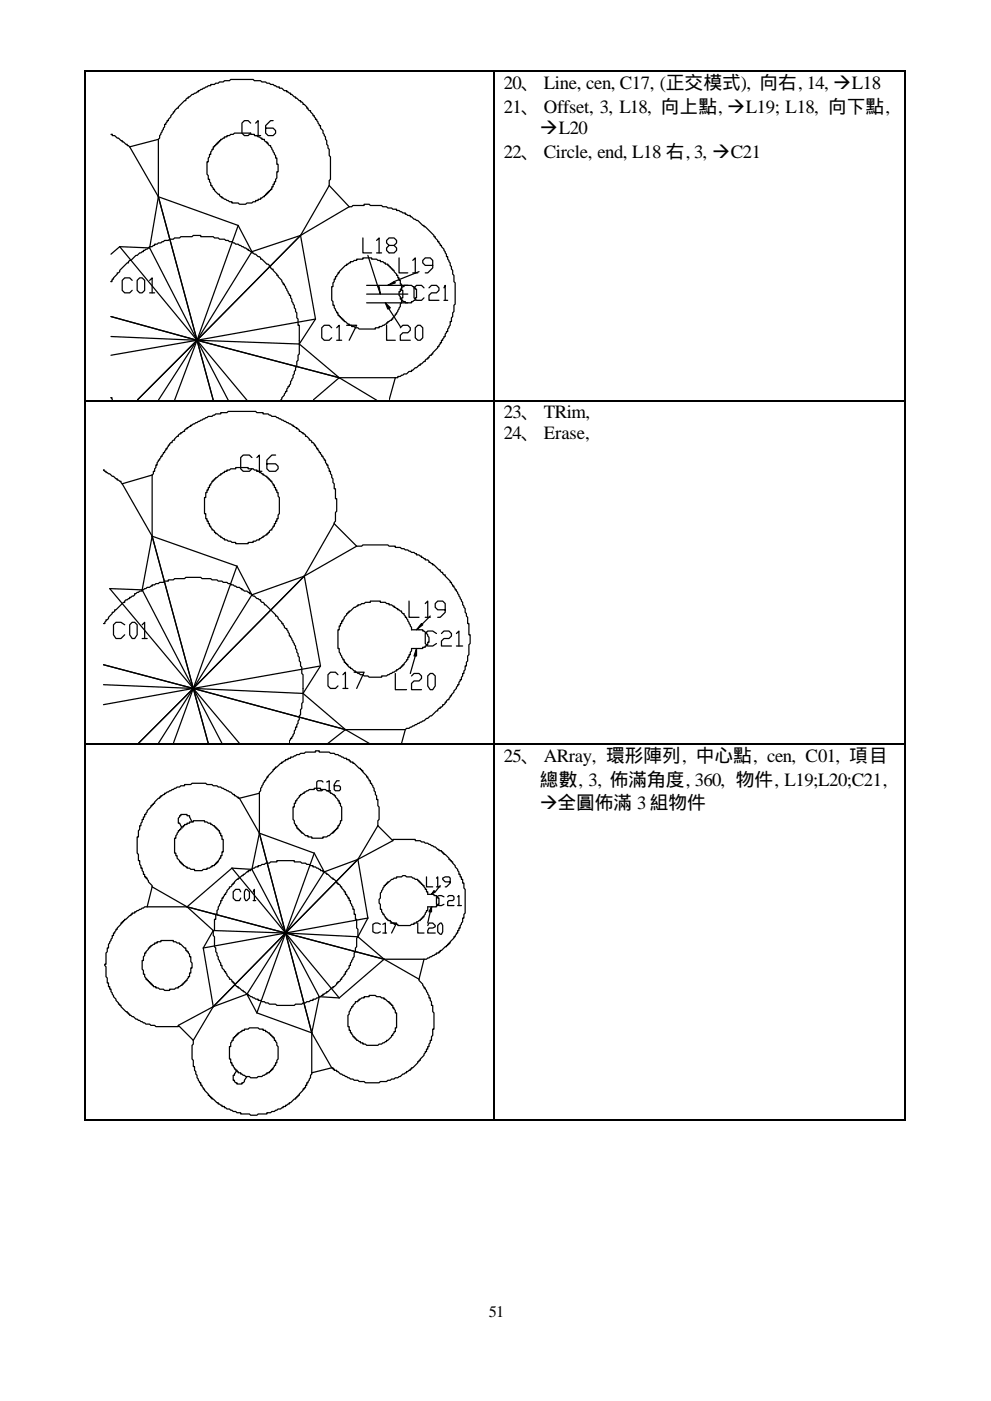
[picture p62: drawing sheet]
<svg xmlns="http://www.w3.org/2000/svg" width="210mm" height="297mm" viewBox="0 0 210 297" stroke-linecap="round" stroke-linejoin="round" font-family="sans-serif">
<defs><g id="words">
<g font-size="4">
<text x="106.9" y="19">20、 Line, cen, C17, (正交模式), 向右, 14, ‡L18</text>
<text x="106.9" y="24">21、 Offset, 3, L18, 向上點, ‡L19; L18, 向下點,</text>
<text x="114.6" y="28.5">‡L20</text>
<text x="106.9" y="33.5">22、 Circle, end, L18 右, 3, ‡C21</text>
<text x="106.9" y="88.5">23、 TRim,</text>
<text x="106.9" y="93">24、 Erase,</text>
<text x="106.9" y="161.6">25、 ARray, 環形陣列, 中心點, cen, C01, 項目</text>
<text x="114.6" y="166.6">總數, 3, 佈滿角度, 360, 物件, L19;L20;C21,</text>
<text x="114.6" y="171.6">‡全圓佈滿 3組物件</text>
</g>
<text font-size="3.4" x="103.7" y="279.3">51</text>
</g></defs>
<g fill="none" stroke="#000" stroke-width=".26">
<path d="M18.1 15.3v69.5M18.3 15.1h86.5M104.9 15.3v69.5M105 15.1h86.8M192 15.3v69.5M23.5 28.5h.3v.3h.5l.6 .5h.2l.6 .5h.2v.3h.3l.5 .5h.3v.3h.3l.2 .2M27.5 31.1l6.1 10.6M33.6 29.5l.3-.2v-.5l.5-.8 .3-.8 .2-.3v-.5h.3l.3-.8h.2v-.3l1.1-1.3v-.3h.2v-.2l.6-.6h.2v-.2l1.4-1.4h.2v-.2l.3-.3h.3v-.3h.2l.5-.5 1.4-.5v-.3l.8-.2 1.3-.8h.5v-.3h.8l.3-.3h.5l.3-.2h.8l.2-.3h1.1l.2-.3h4.8l.3 .3h1.3l.3 .3h.8l.2 .2h.5l.3 .3h.5l.8 .5h.6v.3h.5l.5 .5h.6v.3l.7 .3v.2h.3l.5 .5h.3v.3h.3l.5 .5h.3v.3h.2l.3 .3v.2h.3l.5 .6v.2h.3v.3l.2 .3h.3v.2l.5 .6v.2h.3l.2 .8h.3l.5 1.3h.3v.6l.5 .5v.5l.3 .3v.3l.3 .2v.5l.2 .3v.8l.3 .3v.5l.2 .3v1.3l.3 .2v4.8l-.3 .3v1M33.6 29.5l-6.1 1.6M33.6 29.5v12.2M46.3 30.1h.3v-.3h.2v-.3l.8-.2v-.3h.6v-.2h.5l.2-.3h.6l.2-.3h3.5v.3h.8v.3h.5l.3 .2 .8 .3v.2h.5v.3l.3 .3h.2v.2h.3v.3l.2 .3h.3l.3 .8 .8 1.3v.5h.2v1.3h.3v1.6h-.3v1.3l-.2 .3v.5h-.3v.6h-.3v.5h-.2v.5h-.3v.3h-.3v.3h-.2v.2h-.3v.3h-.2v.3h-.3v.2l-.8 .3v.2h-.5v.3h-.6v.3h-.5l-.3 .2h-1l-.3 .3h-1.3l-.3-.3h-1.3v-.2h-.5l-.8-.6-.8-.2v-.3h-.3l-.2-.2v-.3h-.3l-.8-.8v-.3h-.3l-.2-.8h-.3l-.3-1.3h-.2v-.8l-.3-.2v-2.7h.3v-.8l.2-.3v-.5h.3v-.5l.3-.3v-.2h.2v-.6h.3v-.2h.3v-.3h.2v-.3h.3zM53.2 26.1l-.5-.5h-.8l-.6 .5v2.1l.6 .6h.8l.5-.6"/>
<path d="M54.2 26.1l.6-.5v3.2M54.2 28.8h1.1M57.9 25.6h-.5l-1 1v1.6l.5 .6h1l.6-.6v-.5l-.6-.5h-1.5M69.8 39.3l-6 10.6M69.8 39.3l4.3 4.5M23.5 59.7l.3-.3v-.2h.3v-.3l.8-.8v-.2h.2l.3-.3v-.3l1.6-1.6h.3v-.2l.2-.3h.3l1-1h.3l.5-.6 .8-.2v-.3l.8-.3 .5-.5h.6l.2-.3h.3v-.2l1.3-.3 .8-.5h.8l.3-.3h.8l.2-.3h1.1l.3-.2h2.3l.3-.3h1.6v.3h2.6l.3 .2h.8l.3 .3h1l.3 .3 1.3 .2 .8 .6h.5l1.4 .8 .8 .2v.3l.7 .3v.2h.3l1.1 .8h.2l.3 .3v.2h.3l1 1.1h.3l.2 .3v.2h.3v.3l.3 .3h.2v.2l.8 .8v.3h.3v.2l.8 .8 .3 .8h.2v.3l.3 .3 .8 1.8h.2l.3 1.3 .5 .8v.6l.3 .2v.6l.3 .2v1.1l.2 .2v1.4h.3v6.1l-.3 .2v1.1l-.2 .2v1.1l-.3 .3-.3 1.3-.2 .3v.5l-.6 .8v.5l-.2 .3v.2h-.3v.3l-.2 .3v.5h-.3l-.3 .8-.8 1M23.5 59.7h.1M25.4 52.3l16.4 19.8M25.4 52.3l-1.9 1.6M25.4 52.3l6.3 .3M28 59.4l-.5-.5h-1l-.6 .5v2.2l.6 .5h1l.5-.5M29.1 59.4l.5-.5h.6l.5 .5v2.2l-.5 .5h-.6l-.5-.5z"/>
<path d="M31.7 59.4l.6-.5v3.2M31.7 52.6l10.1 19.5M33.6 41.7l11.6 43.1M33.6 41.7l16.9 6.1M33.6 41.7l-1.9 10.9M50.5 47.8l-8.7 24.3M50.5 47.8l2.9 5.6M53.4 53.4l-11.6 18.7M63.8 49.9l-22 22.2M63.8 49.9l-10.4 3.5M63.8 49.9l3.1 17.7M71.7 57.9h.3v-.3l1.3-1.3h.3v-.3l.7-.3v-.2l1.4-.3v-.3h1.3v-.2h1.8v.2h1.1l.3 .3h.5v.3h.5l.3 .2h.3v.3h.5v.3h.2v.2h.3v.3h.3v.3h.2v.2h.3v.3l.5 .5v.3h.3v.5h.3v.5h.2v.8h.3v1.4h.3v1.5h-.3v1.1l-.3 .3v.5l-.2 .3-.6 1.3h-.2v.3l-.6 .5v.2h-.2v.3l-.8 .3v.2h-.3v.3l-.8 .3-.2 .2h-.6v.3h-.8v.3h-3.4l-.3-.3-1.3-.3v-.2h-.5v-.3h-.3l-.5-.5h-.3v-.3h-.2v-.3h-.3v-.2h-.3v-.3h-.2v-.2h-.3v-.6h-.3v-.2l-.5-.8v-.6h-.3v-.8l-.2-.2v-2.9h.2v-.8l.3-.3v-.5h.3v-.6h.2z"/>
<path d="M74.1 43.8h.5l.3-.2h2.4v-.3h1l.3 .3h2.4l.2 .2h.8l.3 .3h.8l.2 .3h.8v.2h.6l.8 .6h.5v.2h.3l.2 .3h.5v.2h.3l.5 .6 .8 .2 1.1 1.1h.3v.3h.2l1.9 1.8v.3h.2v.2l.6 .6v.2h.2l.3 .8h.3v.3l.5 .5v.3l.5 .8v.5h.3v.5l.5 .8 .3 1.4 .2 .2v.8l.3 .3v1.3l.3 .3v4.5l-.3 .2v1.4l-.3 .2v.8l-.2 .3v.8h-.3v.8l-.5 .8v.5h-.3v.3l-.2 .2v.5h-.3l-.3 .8h-.2v.6h-.3l-.3 .8h-.2v.2l-1.1 1.1v.3h-.3v.2h-.2l-.3 .3v.2h-.2v.3h-.3l-.3 .3v.2h-.2l-.6 .6h-.2v.2h-.3l-1.3 1.1h-.3v.3h-.5l-.5 .5h-.6l-.8 .5h-.5v.3h-.5M74.1 43.8l-10.3 6.1M77 50.4v3.2h1.8M78.1 54.2l2.1 6.6M79.9 51l.5-.6v3.2M79.9 53.6h1.1M82.5 52l-.5-.5v-.5l.5-.6h1.1l.5 .6v.5l-.5 .5h-1.1l-.5 .6v.5l.5 .5h1.1l.5-.5v-.5l-.5-.6M84.7 54.7v3.2h1.8M87.6 55.2l.5-.5v3.2M87.6 57.9h1M88.9 57.6l-5.3 2.1M91.8 56.3h-1.6l-.5-.6v-.5l.5-.5h1.1l.5 .5v1.6l-1 1.1h-.6"/>
<path d="M23.5 67.1l18.3 5M23.5 71.3l18.3 .8M31.7 62.1h1.1M41.8 72.1l-12.7 12.7M41.8 72.1l-18.3 3.2M41.8 72.1l-4.8 12.7M41.8 72.1l-8.2 12.7M41.8 72.1l30.2 8M41.8 72.1l10.6 12.7M41.8 72.1l6.6 12.7M41.8 72.1l21.7 .8M63.5 72.9l8.5 7.2"/>
<path d="M66.9 67.6l-25.1 4.5M66.9 67.6l-3.4 5.3M70.4 69.5l-.6-.5h-1l-.5 .5v2.1l.5 .5h1l.6-.5M71.4 69.5l.6-.5v3.1M71.4 72.1h1.1M73.6 69h2.1l-1.6 3.1M77.8 62.4h8.7M77.8 64.2h8.7M77.8 60.5h8.7M80.2 60.8h.2l.3 1.6zM81.8 64.2l1 1.1-.5 .2zM82 69v3.1h1.9"/>
<path d="M82.3 60.5l1.3-.8 .3 .3zM82.5 65.5l2.4 3.7M84.9 61.3h.3v-.3l.3-.2h.2v-.3h1.6l.3 .3h.2v.2h.3v.3h.3v1.8h-.3v.6l-.8 .2v.3h-1.3v-.3h-.5v-.2h-.3v-.3h-.3v-.5l-.2-.3v-.8h.2zM84.9 69.5l.6-.5h1l.5 .5v.5l-.5 .6h-1l-.6 .5v1h2.1M88.1 69.5l.5-.5h.6l.5 .5v2.1l-.5 .5h-.6l-.5-.5zM90 61l-.6-.5h-1l-.6 .5v2.1l.6 .6h1l.6-.6M91 61l.5-.5h1.1l.5 .5v.6l-.5 .5h-1.1l-.5 .5v1.1h2.1M94.2 61l.3-.5v3.2M94.2 63.7h.8M18.1 85.1v72.5M18.3 85h86.5M22 99.7l.2 .2h.3v.3l.8 .3 .5 .5h.3l.5 .5h.3v.3l.8 .2v.3l.2 .3"/>
<path d="M22 99.7h.1M23.5 84.3h.1M23.5 84.3l.3 .3v.2M53.4 97l-.5-.5h-1.3l-.5 .5v2.4l.5 .5h1.3l.5-.5M54.5 97l.5-.5v3.4M54.5 99.9h1.1M58.5 96.5h-.8l-1.1 1v1.9l.5 .5h1.4l.5-.5v-.5l-.5-.6h-1.9M72 80.1l-5.6 4.7M72 80.1l7.9 4.7M72 80.1h11.9M83.9 80.1l-1.4 4.7M104.9 85.1v72.5"/>
<path d="M105 85h86.8M192 85.1v72.5M25.9 102.6l6.4 11.1M32.3 100.7l.2-.2v-.6h.3v-.5l.3-.3v-.5h.2v-.5l.3-.3v-.3h.3l.2-.8h.3l.3-.7h.2l.3-.8h.3l.2-.8h.3v-.3l.2-.3h.3v-.2l.3-.3h.2v-.3l.6-.5h.2v-.2l.3-.3h.3v-.3l.8-.2v-.3l.2-.3h.3v-.2h.3l.2-.3h.3v-.3h.2l1.9-1h.3l.8-.6h.2l.3-.2h.8l.8-.5h1v-.3h1.4l.2-.3h5.8l.3 .3h1.3v.3h1.1l.8 .5h.8l.2 .2 1.9 .8 1.3 .8h.3v.3l.8 .3v.2h.2l.3 .3v.3l.8 .2v.3h.3l.2 .3v.2h.3l.5 .5v.3h.3l.2 .3v.2h.3l.3 .3v.3h.2v.2l.3 .3v.3h.3l.2 .8h.3l.3 .7h.2l.3 .8h.3v.6l.2 .2v.3h.3l.2 1.3h.3v.6l.3 .2v.5l.2 .3v.8l.3 .3v1h.3v2.1h.2v2.7l-.2 .3v1.8l-.3 .3v.2M32.3 113.7l8.7 32.3M32.3 113.7l18 6.3M32.3 100.7l-6.4 1.9M32.3 100.7v13M32.3 113.7l-2.1 11.4M45.8 101.2h.2l.6-.5h.2v-.2l.8-.3v-.3h.6v-.2h.5l.2-.3h1.1v-.3h2.7v.3h1l.3 .3h.5v.2h.5v.3l.8 .3v.2h.3l.3 .3h.2v.2h.3v.3h.2v.3h.3v.2h.3l.2 .8h.3v.6h.3v.5h.2v.5h.3v.8l.3 .3v3.4l-.3 .3v.8h-.3v.5h-.2v.5h-.3v.6h-.3l-.2 .8h-.3l-.3 .2v.3h-.2v.3h-.3v.2l-.8 .3v.2l-.8 .3v.3l-1.3 .2v.3h-1v.3h-2.7v-.3h-.8l-.3-.3-1.3-.2v-.3l-.8-.3v-.2h-.2l-.6-.5h-.2v-.3h-.3v-.3l-.3-.2h-.2l-.3-.8h-.3v-.6h-.2v-.5h-.3v-.5h-.2v-1.1h-.3v-3.4h.3v-1.1h.2v-.5h.3v-.5h.2v-.6h.3l.3-.8h.2v-.2h.3v-.3h.3zM70.9 111l-6.3 11.1M70.9 111l4.8 4.8"/>
<path d="M75.7 115.8h1l.3-.3h5.3l.2 .3h1.4v.3h1l.3 .2 1.3 .3 .8 .5h.5l.3 .3h.3v.3h.5l.3 .2h.2v.3l.8 .2v.3h.6l.2 .3v.2l.8 .3v.3h.3l1 1h.3v.3l.3 .3h.2v.2l.3 .3h.3v.2l1 1.1v.3h.3l.2 .8h.3l.3 .8h.2v.2l1.4 2.4v.5l.5 .8v.8l.3 .3v.5l.2 .3v1.3h.3v2.4h.2v1.8l-.2 .3v2.1l-.3 .3v1l-.2 .3v.8h-.3v.8l-.3 .3v.5h-.2l-.3 1.3h-.3v.3l-.2 .2v.6h-.3l-.3 .8-1 1.3v.2h-.3l-.3 .8h-.2l-.3 .3v.3h-.2v.2l-.3 .3h-.3v.3l-1 .8v.2h-.3l-1.1 1.1h-.2l-1.3 1h-.3l-1.3 .8-1.4 .6-.2 .2h-.5l-.3 .3M75.7 115.8l-11.1 6.3M22 132.2h.2l.3-.8h.3l.2-.3v-.2l.8-.8v-.3h.3l.2-.2v-.3h.3l1.6-1.6h.3v-.3l.2-.2 .8-.3v-.3l.8-.2 .3-.3v-.2h.2l.8-.6h.6v-.2l.8-.3 .2-.3h.5l.3-.2h.3v-.3l1.3-.3 .3-.2h.8l.2-.3h.8v-.3h1.1l.2-.2h2.2l.2-.3h3.2l.3 .3h1.8l.3 .2h1l.3 .3h.8l.3 .3h.8l.2 .2h.5v.3h.6l.8 .5h.5l1.1 .8h.5l.3 .3h.2v.3h.3l.5 .5h.3l.5 .5 .8 .3v.2l.3 .3h.2l.3 .3v.2h.3l2.1 2.2v.2h.2l.3 .3v.2l.8 .8v.3h.3l.2 .8 .3 .3h.3l.2 .8 .3 .2v.5h.2l.6 1.4 .5 .8 .3 1.3 .2 .3v.5l.3 .2v.8l.3 .3v.8l.2 .3v1.3l.3 .3v5.8l-.3 .2v1.1l-.2 .3v1l-.3 .3v.8l-.3 .2-.2 1.4h-.3l-.3 1.3-.5 .8v.2h-.3v.3l-.2 .3v.5M26.5 132.5l-.8-.6h-1.1l-.5 .6v2.1l.5 .8h1.1l.8-.8M27.5 132.5l.5-.6h.6l.5 .6v2.1l-.5 .8h-.6l-.5-.8zM30.2 132.5l.5-.6v3.5M30.2 135.4h1M30.2 125.1l-6.9-.3 27.5 32.8M30.2 125.1l10.8 20.9M50.3 120l-9.3 26M50.3 120l3.1 6.1M53.4 126.1l-12.4 19.9"/>
<path d="M64.6 122.1l-23.6 23.9M64.6 122.1l-11.2 4M64.6 122.1l3.4 19.1M73.6 130.1h.2v-.3h.3v-.2h.2l.8-.8 .8-.3v-.3h.6l.2-.2h.6l.2-.3h1.1v-.3h2.1v.3h1.1l.2 .3h.5v.2h.6l.2 .3h.3v.3l.8 .2v.3l.8 .3v.2l.3 .3h.2l.3 .8h.3v.2l1 1.9v.5h2.4v.3l.8 .3v.2l.5 .8v1.1h-.2v.5h-.3v.3h-.3v.2h-.5v.3h-2.4l-.3 1.3h-.2v.5h-.3v.6h-.2v.2l-.6 .6v.2h-.2v.3h-.3v.3h-.3v.2l-.8 .3v.3h-.2l-1.9 1h-1v.3h-2.7l-.2-.3h-.8l-.3-.2h-.5l-.3-.3-.8-.3v-.2h-.3l-.5-.6h-.3v-.2h-.2l-.3-.3v-.3h-.2v-.2h-.3v-.3h-.3v-.5h-.2l-.6-1.3-.2-.3v-.8h-.3v-4h.3v-.8h.2v-.5h.3v-.5h.3l.2-.8 .6-.5zM86.8 127.4v3.5h2.1M88.1 139.1l-1.1 3.7M88.4 137.5v1.6h-.6zM89.4 132.2l.3 .3-1.3 1zM90.2 128l.6-.6v3.5M90.2 130.9h1.1M91.3 130.6l-1.9 1.9M92.6 134.3l-.8-.5h-1l-.6 .5v2.1l.6 .6h1l.8-.6"/>
<path d="M93.7 134.3l.5-.5h1l.6 .5v.5l-.6 .6h-1l-.5 .5v1.1h2.1M94.5 129.3h-1.6l-.6-.5v-.8l.6-.6h1l.6 .6v1.8l-1.1 1.1h-.5M96.8 134.3l.6-.5v3.2M96.8 137h1.4M18.1 157.9v79.3M18.3 157.7h86.5M22 140.9l19 5.1M22 145.2l19 .8M41 146l-11.6 11.6M41 146l-19 3.4M41 146l3.2 11.6M41 146l-4.2 11.6"/>
<path d="M41 146l-7.4 11.6M41 146l32.3 8.7M41 146l6.1 11.6M41 146l23.3 1M64.3 147l9 7.7M68 141.2l-27 4.8M68 141.2l-3.7 5.8M71.7 143.1l-.5-.6h-1.1l-.5 .6v2.3l.5 .6h1.1l.5-.6M72.8 143.1l.5-.6v3.5M72.8 146h1M73.3 154.7l-3.7 2.9M73.3 154.7l5 2.9"/>
<path d="M73.3 154.7h12.7M75.1 142.5h2.2l-1.6 3.5M83.9 142.8v3.4h2.4M86 154.7l-.8 2.9M87.3 143.3l.5-.5h1.1l.5 .5v.5l-.5 .6h-1.1l-.5 .5v1.3h2.1M91.3 142.8h.5l.5 .5v2.1l-.5 .8h-.5l-.5-.8v-2.1zM104.9 157.9v79.3M105 157.7h86.8M192 157.9v79.3M38.1 175.9h.3v-.3l.2-.3h.3v-.2h.3v-.3h.5v-.3h.5v-.2h.8v-.3h2.4v.3l1.3 .2v.3l.8 .3v.2h.3v.3h.2v.3h.3v.2h.3v.6h.2v.5h.3v.8h.3v2.6h-.3v.8h-.3v.5h-.2l-.3 .8h-.3v.3h-.2v.3h-.3v.2h-.5v.3h-.3l-.3 .3h-.5v.2h-.8l-.2 .3h-1.6v-.3h-.8l-.3-.2h-.5v-.3l-.8-.3v-.2h-.3v-.3h-.2v-.3h-.3v-.2l-.5-.6v-.5h-.3v-.5h-.3v-3.2h.3v-.5l.5-.8v-.3h.3zM40.7 174.3l-.5-1.4h-.5v-.2h-1.3v.2h-.3v.3l-.3 .3v1h.3l.5 1.1M50.8 169.2h-.3v-.2l-.8-.3v-.2h-.2l-.6-.6-1.3-.5-.8-.5h-.5l-.3-.3h-.8l-.2-.3h-1.1l-.2-.2h-3l-.2 .2h-1.3v.3h-.8l-.3 .3h-.5l-1.9 1-.8 .3v.3l-.8 .2v.3h-.2v.2h-.3l-.8 .8v.3h-.3v.3h-.2v.2h-.3v.3l-.8 .8-.2 .8h-.3v.5h-.3v.5h-.2l-.3 1.4h-.3v.8l-.2 .2v1.3h-.3v3.5l.3 .3v1.3h.2v.8l.3 .2v.6h.3l.2 1.3h.3v.5h.3v.3h.2l.3 .8 .8 .8v.2"/>
<path d="M50.8 169.2l4.2 7.5M55 168.2v-.3l.3-.2v-.6l.5-.8 .3-.8h.3l.2-.8h.3v-.2l1-1.1v-.2h.3v-.3h.3v-.3h.2l.8-.8h.3v-.2l.8-.3v-.3h.5v-.2h.5v-.3h.6l.8-.5h.5l.3-.3h.8l.2-.2h2.1v-.3h.8v.3h2.1l.3 .2h.8l.3 .3h.5l1.3 .8h.6v.2h.5v.3h.2v.3h.6v.2h.2l1.1 1.1h.3v.3h.2v.2h.3v.3l.8 .8v.2h.3l.2 .8h.3v.6h.2v.2l.3 .3v.3l.3 .2v.6l.2 .2v.6l.3 .2v.8h.3v1.3l.2 .3v2.6l-.2 .3v1.1M55 176.7l5.6 21.1M55 176.7l11.7 4.2M55 168.2l-4.2 1M55 168.2v8.5M55 176.7l-1.6 7.6M63.5 168.7h.3v-.2l.8-.3v-.3h.2l.8-.5h1.1v-.3h1.3v.3h1.1l.7 .5h.3v.3l.8 .3v.2h.3v.3l.5 .5v.3h.3v.5h.2v.5l.3 .3v2.9h-.3v.5l-.2 .3v.3h-.3v.5h-.3v.3h-.2v.2h-.3v.3h-.3v.3h-.2l-1.1 .7h-.8v.3h-2.4v-.3h-.7v-.2h-.6l-.5-.5h-.3v-.3h-.2v-.3h-.3v-.2h-.3v-.3h-.2v-.5h-.3v-.3l-.3-.3v-.5l-.2-.3v-2.6h.2v-.8h.3v-.5h.3v-.3l.5-.5zM68.5 165.8l-.2-.3h-.8l-.3 .3v1.6l.3 .3h.8l.2-.3M69.3 165.8l.5-.3v2.2M69.3 167.7h.8M72 165.5h-.6l-.5 .8v1.1l.3 .3h.8l.2-.3v-.5l-.2-.3h-1.1"/>
<path d="M80.2 175.1l-4.3 7.1M80.2 175.1l3.1 3.1M83.3 178.2v-.2h4.8v.2h1.1l.2 .3 1.4 .3 .7 .5 .8 .3 .6 .5h.2v.3h.6v.2h.2v.3h.3v.3h.3l.7 .7v.3h.3v.3h.3v.2h.2v.3l.6 .5v.3l.8 1.1v.5h.2v.5h.3v.5h.3v.8h.2v1.1l.3 .3v5l-.3 .3v.7h-.2v.8l-.6 .8v.6h-.2v.5h-.3v.5h-.3l-.2 .8h-.3v.3l-.8 .8v.2h-.3v.3h-.2v.3h-.3v.2h-.2l-.8 .8h-.3v.3h-.3v.3h-.5v.2l-.8 .3-1.3 .8h-.5M83.3 178.2l-7.4 4M31.2 192.3h-.5l-1.9 1h-.2v.3h-.6v.3h-.2v.2h-.3l-.8 .8h-.2v.3h-.3v.2h-.3v.3h-.2v.3l-.8 .8v.2h-.3l-.3 .8h-.2v.5h-.3v.6l-.8 1.3v.8h-.2v.8l-.3 .3v2.3h-.3v.3l.3 .3v2.1l.3 .2v1.1h.2v.8h.3v.5h.2v.6l.3 .2 .3 .8 1 1.3v.3h.3v.3h.3v.2l1 1.1h.3v.3h.3v.2h.2v.3l.8 .2 .5 .6 1.4 .5 .8 .5h.7l.3 .3h.8l.3 .3h4.7v-.3M31.2 192.3h8.5M32.3 188l-1.1 4.3M32.3 188l7.4 4.3M39.7 192.3l20.9 5.5M39.7 192.3l5.5 5M45.2 197.3l15.4 .5M45.2 197.3l-2.1 3.7"/>
<path d="M48.7 188h.2l.3-.2v-.3h.3v-.3h.2v-.2l.6-.6h.2v-.2h.3l.5-.6h.3v-.2h.3l.5-.5h.3v-.3h.5v-.3l.8-.2 .2-.3h.6v-.3l1.3-.2 .3-.3h.7l.3-.3h1.3v-.2h3.7v.2h1.4l.2 .3h.8l.3 .3 1.3 .2v.3h.5l.8 .5h.3v.3h.5v.3l.8 .2v.3h.3l.8 .8h.2v.2h.3l.5 .6v.2h.3v.3h.3l.2 .3v.2h.3v.3l.5 .5v.3h.3v.5h.3l.2 .8h.3v.5h.2v.6l.6 .8v.5h.2v1.1h.3v1h.3v1.9l.2 .2v1.6l-.2 .3v1.8l-.3 .3v.8l-.3 .3v.7l-.8 1.4v.5h-.2v.5l-.5 .6v.2h-.3v.6h-.3v.2l-.5 .5v.3h-.3v.3l-.2 .2h-.3v.3h-.3v.3l-.5 .5h-.3v.3h-.2l-.8 .8h-.3v.2l-.8 .3v.2l-1.3 .6-.3 .2h-.5v.3h-.5l-.3 .3h-.5l-.3 .2h-.5l-.3 .3h-1.3l-.3 .3h-3.7l-.2-.3h-1.4l-.2-.3h-.5l-.3-.2-1.3-.3v-.3h-.6l-.2-.2-1.3-.6v-.2h-.3l-.5-.5h-.3v-.3h-.3l-.5-.5h-.3v-.3h-.2l-.6-.5v-.3h-.2v-.3h-.3v-.2l-.3-.3h-.2v-.3l-.5-.5-.3-.8h-.3v-.2l-.5-.6v-.5h-.3v-.5l-.5-.8v-.6l-.3-.2v-.5l-.2-.3v-.8l-.3-.3v-2.1l-.3-.3v-1h.3v-2.4h.3v-1h.2v-.8l.3-.3v-.5l.3-.3v-.3l.2-.2v-.6h.3v-.5h.3l.2-.8h.3l.3-.8 .5-.5zM49.2 184.1l22.8 27.5M49.2 184.1l-9.5 8.2M49.2 184.1l4.2 .2M51.1 189.1l-.3-.5h-.8l-.5 .5v1.3l.5 .5h.8l.3-.5M52.1 188.6h.3l.5 .5v1.3l-.5 .5h-.3l-.2-.5v-1.3zM53.4 184.3l14.3 27M53.7 189.1l.3-.5v2.3M53.7 190.9h.5M60.6 197.8l-17.5 3.2M60.6 197.8l5.5 21.2M60.6 197.8l20.9 5.6"/>
<path d="M60.6 197.8l15.3 .8M66.7 180.9l-12.2 33.9M66.7 180.9l2.1 4M68.8 184.9l-16.4 25.9M75.9 182.2l-30.7 31.2M75.9 182.2l-7.1 2.7M75.9 182.2l2.2 12.4M75.9 198.6l5.6 4.8M78.1 194.6l-17.5 3.2M78.1 194.6l-2.2 4M80.7 196l-.5-.3h-.6l-.5 .3v1.6l.5 .2h.6l.5-.2M81.2 196l.6-.3v2.1"/>
<path d="M81.2 197.8h.8M81.5 187.8h.3v-.3h.2v-.3h.3v-.2h.2l.6-.6h.2l.3-.2h.5v-.3h1.1l.3-.3h.5l.3 .3h1l.8 .5h.5v.3h.3v.3h.3v.2h.2v.3h.3v.3h.3l.2 .8h.3v.5h.3v.5h1.3v.3h.5v.2h.3v.3h.2v1.3h-.2v.3h-.3v.3h-1.8v.8h-.3l-.5 1.3h-.3v.2h-.3v.3h-.2v.3l-.8 .2v.3h-.6v.3h-.5l-.3 .2h-2.6v-.2h-.8v-.3h-.5v-.3h-.3v-.2h-.5v-.3h-.3v-.3h-.2l-.3-.7h-.3v-.3l-.2-.3v-.5h-.3v-1.1l-.3-.2v-.8l.3-.3v-1l.8-1.4zM82.8 195.7h1.3l-1 2.1M88.6 195.7v2.1h1.4M90.5 185.9v2.1h1.3M90.8 196.2l.2-.5h.8l.5 .5v.3l-.5 .3h-.8l-.2 .5v.5h1.5M91.3 193.3l-.5 2.4M91.5 192.3v1h-.5zM92.1 188.8l.2 .3-.8 .5zM92.6 186.2l.3-.3v2.1M92.6 188h.8M92.9 196.2l.5-.5h.3l.2 .5v1.4l-.2 .5h-.3l-.5-.5z"/>
<path d="M93.4 187.8l-1.1 1.3M94.2 190.1l-.5-.2h-.6l-.5 .2v1.6l.5 .3h.6l.5-.3M95 190.1l.2-.2h.8l.3 .2v.6l-.3 .2h-.8l-.2 .3v.8h1.3M95.5 187h-1l-.6-.6v-.2l.6-.3h.7l.3 .3v1l-.8 .8h-.2M97.1 190.1l.3-.2v2.1M97.1 192h.8M31.5 201h.2v-.3h.3v-.2l.8-.3v-.3h.5v-.2h.8v-.3h2.7v.3l1.3 .2v.3h.3l.8 .8h.2v.5h.3v.3h.3v.3l.2 .2v.5h.3v1.1l.2 .3v1h-.2v1.1h-.3v.8h-.2l-.3 .8h-.3v.2h-.2v.3h-.3v.3h-.3v.2l-.8 .3v.3h-.5l-.3 .2h-1v.3h-1.1l-.2-.3h-.8l-.3-.2h-.5v-.3h-.6v-.3h-.2v-.2h-.3v-.3h-.3v-.3h-.2v-.2h-.3v-.3h-.2v-.3l-.3-.2v-.5h-.3v-.8l-.2-.3v-1.9h.2v-.8l.3-.2v-.5h.3v-.3l.5-.5zM37.8 217.4l3.2 3.2M43.1 201l2.1 12.4M45.2 213.4l-7.4 4M45.2 213.4l-4.2 7.2M50 219.5h.3v-.2h.2v-.3l.8-.3v-.2h.6v-.3h.8l.2-.3h1.9l.2 .3h.8v.3h.6v.2l.7 .3v.3h.3v.2h.3v.3h.2v.2h.3v.6h.3v.2l.2 .3v.5l.3 .3v2.6l-.3 .3v.5h-.2v.6h-.3v.2l-.3 .3v.3h-.2v.2h-.3v.3h-.3v.3h-.5v.2h-.2l-.3 .3h-.3l-.2 .2h-.8l-.3 .3h-1.3l-.3-.3h-.8l-.8-.5h-.2v-.2h-.6v-.3h-.2v-.3h-.3v-.2h-.3l-.2-.8h-.3v-.6h-.3v-.8h-.2v-2.6h.2v-.8l.3-.3v-.2h.3v-.6h.2v-.2h.3z"/>
<path d="M52.4 210.8l2.1 4M52.4 210.8l-7.2 2.6M54.5 214.8l11.6 4.2M66.1 219v8.5M66.1 219l4.3 7.4M67.7 211.3l4.3 .3M67.7 211.3l-1.6 7.7M75.4 212.4h.5v-.3h.3v-.3h.3l.2-.2h.6v-.3h1v-.3h1.3l.3 .3h.8l.3 .3h.5v.2h.3l.5 .6h.2v.2h.3v.3h.3v.3h.2v.5h.3v.3l.3 .2v.6h.2v3.1h-.2v.8h-.3l-.3 .8h-.2v.3l-.8 .8h-.3v.2h-.2l-.8 .6h-.6l-.2 .2h-2.4l-.3-.2h-.5v-.3h-.5v-.3l-.8-.2v-.3h-.3v-.3h-.3v-.2h-.2l-.3-.8h-.3v-.5h-.2v-.8h-.3v-2.4l.3-.3v-.5l.2-.3 .3-.8h.3v-.2l.5-.6zM81.5 203.4l-9.5 8.2M81.5 203.4l7.4 4.2M81.5 203.4h8.5M88.9 207.6v.3l.8 .8 .3 .8h.2v.2l.8 1.3v.6h.3v.5l.2 .3v.8h.3v1.3l.3 .3v3.4h-.3v1.3l-.3 .3v.8h-.2v.5l-.3 .3v.5h-.2v.5h-.3v.6h-.3l-.2 .7-.8 .8v.3h-.3v.3h-.3v.2l-1 1.1h-.3v.3h-.3v.2l-.7 .3v.3l-.8 .2-.6 .5h-.2l-.3 .3h-.5l-.3 .3h-.5l-.3 .2h-.5l-.3 .3h-1.3l-.3 .3h-2.9l-.2-.3h-1.1l-.3-.3h-.8l-.2-.2h-.6l-.2-.3-1.9-.8-.5-.5h-.3v-.3h-.5v-.2h-.3v-.3h-.2"/>
<path d="M90 203.4l-1.1 4.2M18.3 237.4h86.5M41 220.6v.8l-.3 .2v2.9l.3 .3v1.3h.3v.8l.2 .3v.5l.3 .3v.5l.3 .3v.2l.2 .3v.3h.3v.5h.3l.2 .8h.3v.3l.8 .8v.2h.2v.3h.3v.2h.3v.3h.2l.8 .8h.3v.3l.8 .2v.3h.5v.3h.3l.3 .2h.5l.2 .3h.3l.3 .3h.5l.3 .2h.8v.3h1.8l.3 .2h1.3l.3-.2h1.8v-.3h.8l.3-.2h.5l.8-.6h.5l.3-.2h.3v-.3h.5v-.3l.8-.2v-.3h.2l.8-.8h.3v-.3h.3v-.2h.2v-.3h.3v-.2l.8-.8v-.3h.3v-.3h.2v-.5h.3v-.5h.3v-.3l.2-.3 .5-1.5M50.3 226.9l-.6 .8v.3h-.2v1h.2v.3l.3 .3h.3v.2h1v-.2h.3l.3-.3v-.3l.5-.8M70.4 226.4l-4.3 1.1M105 237.4h86.8"/>
</g>
<path d="M82.3 60.5l1.3-.8 .3 .3zM80.2 60.8h.2l.3 1.6zM81.8 64.2l1 1.1-.5 .2zM88.4 137.5v1.6h-.6zM89.4 132.2l.3 .3-1.3 1zM91.5 192.3v1h-.5zM92.1 188.8l.2 .3-.8 .5z" fill="#000"/>
<path d="M18 15h.3v.3h-.3zM104.8 15h.2v.3h-.2zM191.8 15h.3v.3h-.3zM18 84.8h.3v.3h-.3zM104.8 84.8h.2v.3h-.2zM191.8 84.8h.3v.3h-.3zM18 157.6h.3v.3h-.3zM104.8 157.6h.2v.3h-.2zM191.8 157.6h.3v.3h-.3zM18 237.2h.3v.3h-.3zM104.8 237.2h.2v.3h-.2zM191.8 237.2h.3v.3h-.3z" fill="#000"/>
<use href="#words"/>
</svg>
